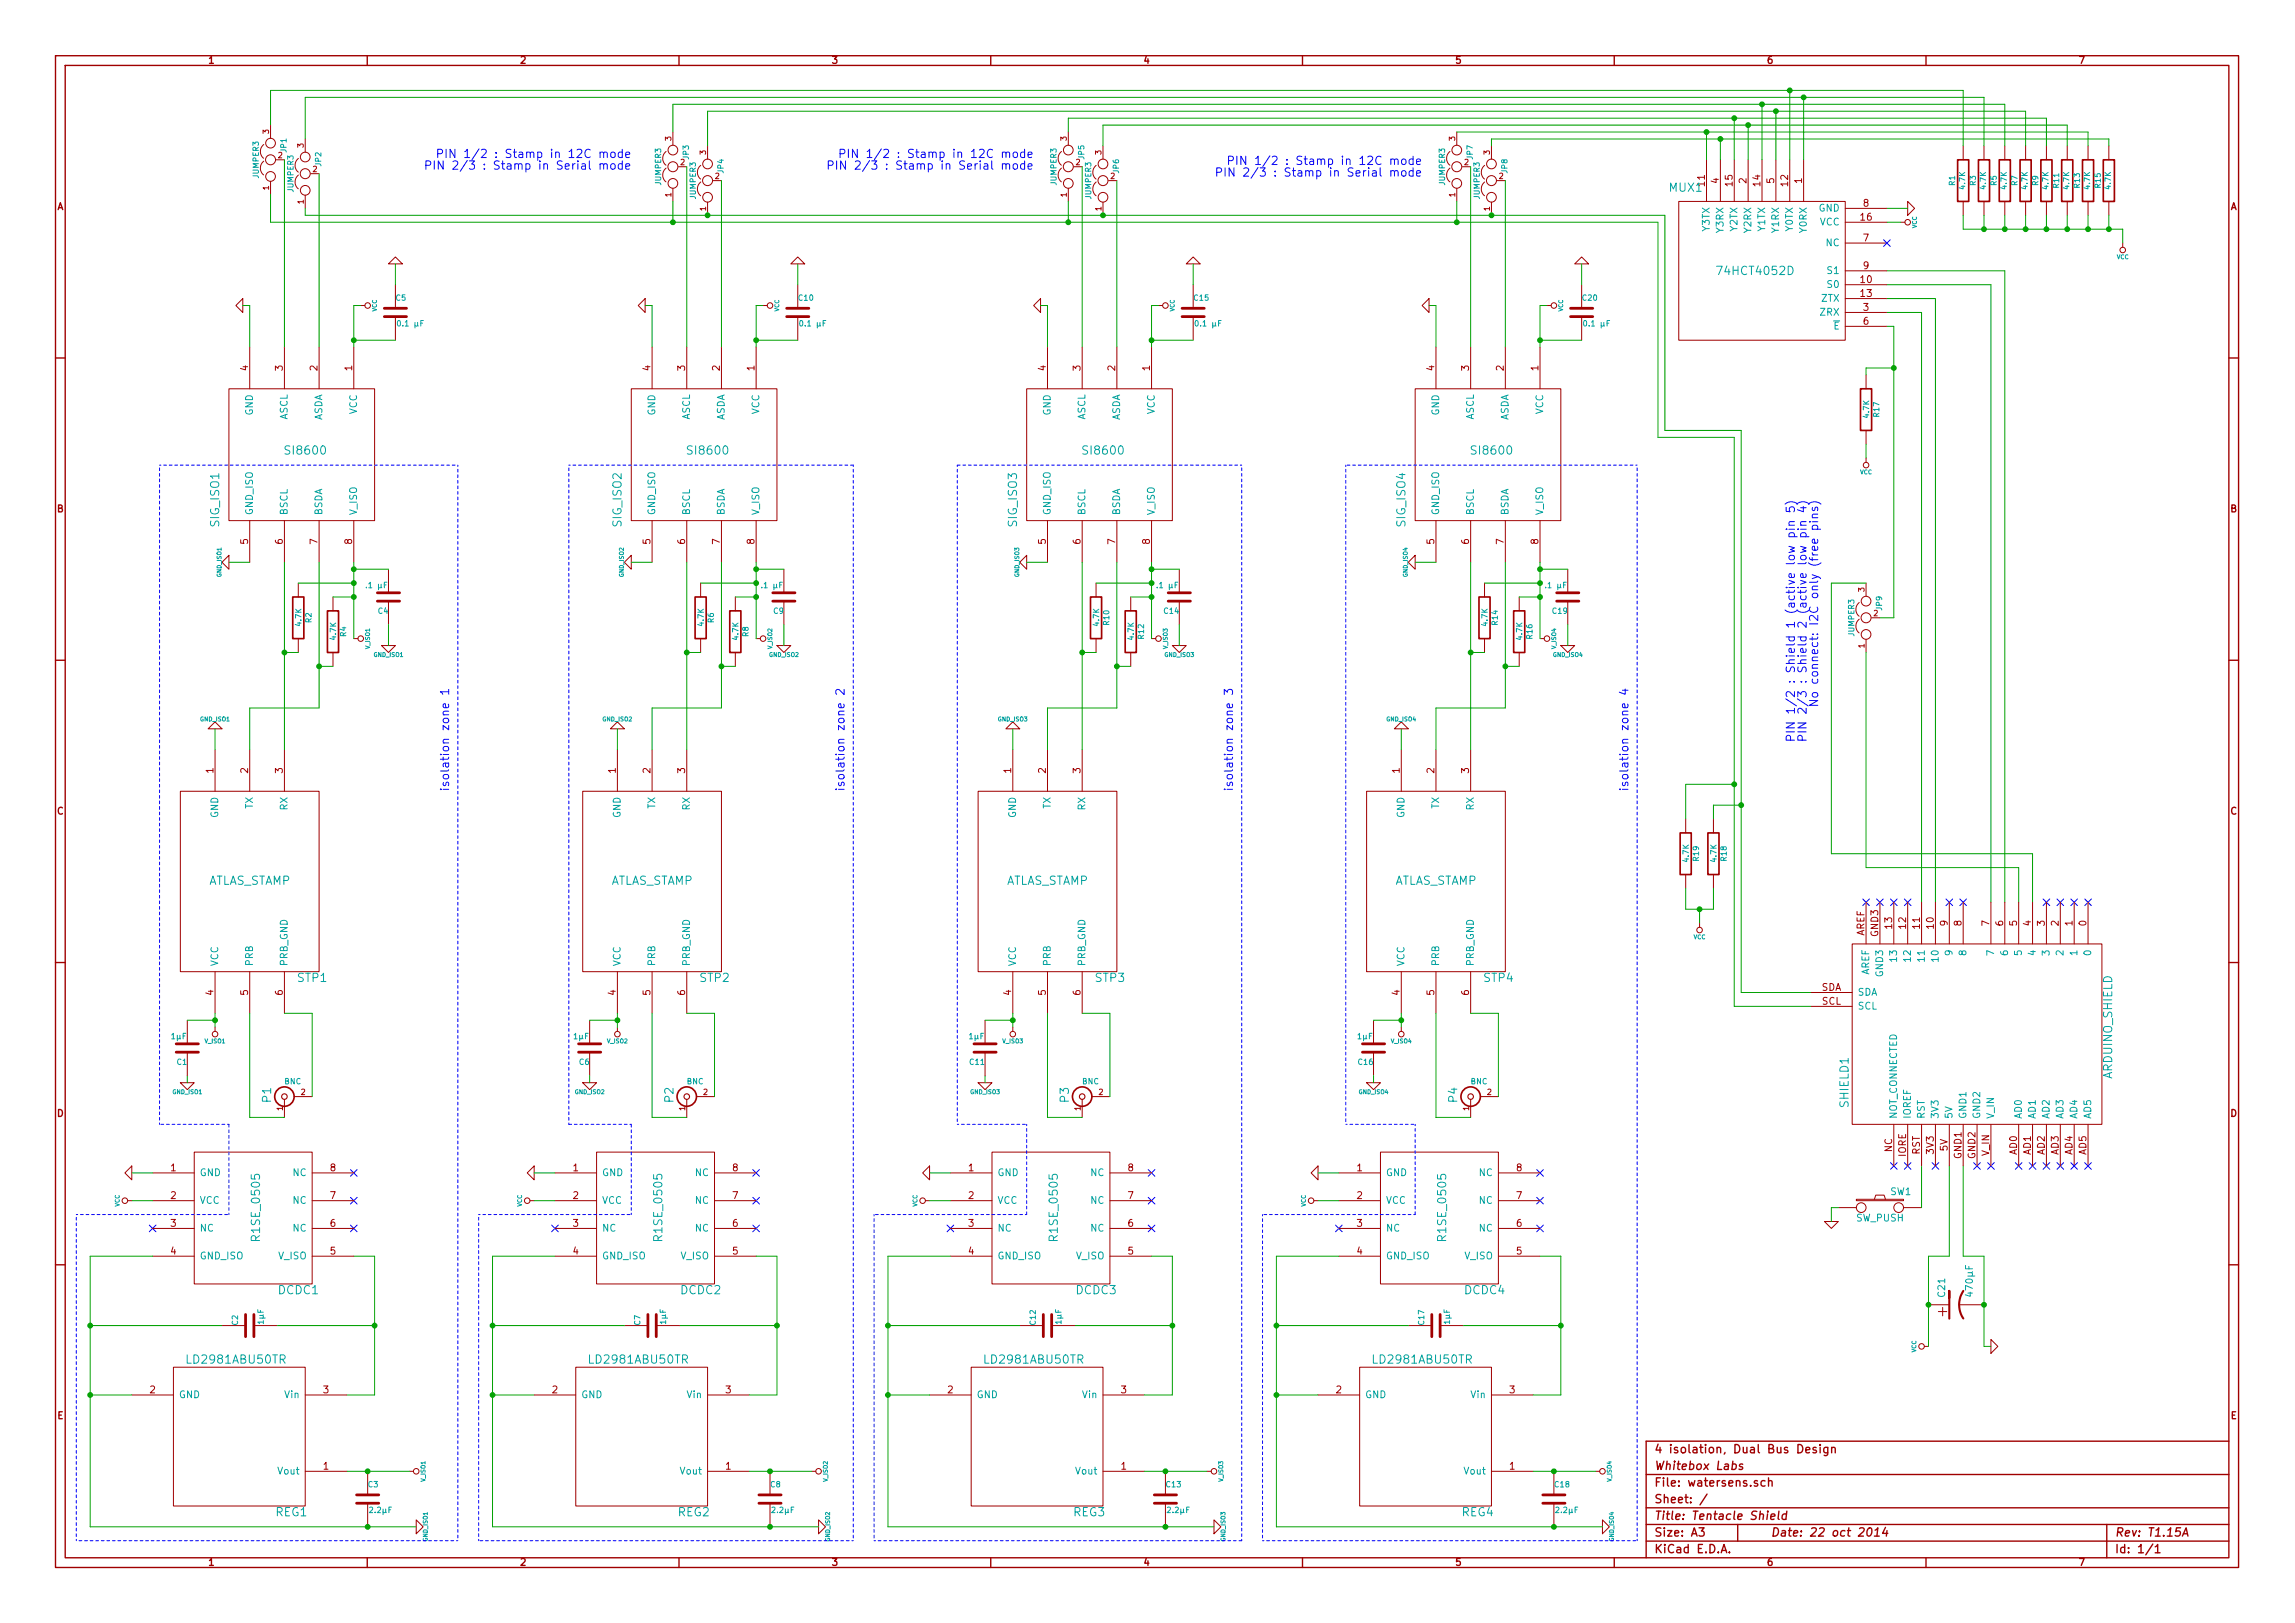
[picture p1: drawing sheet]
<svg xmlns="http://www.w3.org/2000/svg" width="420mm" height="297mm" viewBox="0 0 420 297" stroke-linecap="round" stroke-linejoin="round" font-family="sans-serif">
<defs><g id="words">
<text font-size="2.8" fill="#a00000" x="356.6" y="240.9" transform="rotate(-90 356.6 240.9)">+</text>
<g font-size="2.1" fill="#00f">
<text x="86.9" y="29">PIN 1/2 : Stamp in 12C mode</text>
<text x="160.6" y="29">PIN 1/2 : Stamp in 12C mode</text>
<text x="85" y="31.1">PIN 2/3 : Stamp in Serial mode</text>
<text x="158.7" y="31.1">PIN 2/3 : Stamp in Serial mode</text>
<text x="229.8" y="32.4">PIN 2/3 : Stamp in Serial mode</text>
<text x="231.7" y="30.3">PIN 1/2 : Stamp in 12C mode</text>
<text x="332.9" y="123.4" transform="rotate(-90 332.9 123.4)">No connect: I2C only (free pins)</text>
<text x="328.7" y="126.3" transform="rotate(-90 328.7 126.3)">PIN 1/2 : Shield 1 (active low pin 5)</text>
<text x="330.8" y="126.3" transform="rotate(-90 330.8 126.3)">PIN 2/3 : Shield 2 (active low pin 4)</text>
<text x="82.3" y="144.8" transform="rotate(-90 82.3 144.8)">isolation zone 1</text>
<text x="154.7" y="144.8" transform="rotate(-90 154.7 144.8)">isolation zone 2</text>
<text x="225.8" y="144.8" transform="rotate(-90 225.8 144.8)">isolation zone 3</text>
<text x="298.2" y="144.8" transform="rotate(-90 298.2 144.8)">isolation zone 4</text>
</g>
<g font-size="2.1" fill="#00a0a0">
<text x="305.7" y="35.2">MUX1</text>
<text x="314.8" y="50.4">74HCT4052D</text>
<text x="52.5" y="83.3">SI8600</text>
<text x="126.2" y="83.3">SI8600</text>
<text x="198.6" y="83.3">SI8600</text>
<text x="269.7" y="83.3">SI8600</text>
<text x="40.2" y="96.3" transform="rotate(-90 40.2 96.3)">SIG_ISO1</text>
<text x="113.9" y="96.3" transform="rotate(-90 113.9 96.3)">SIG_ISO2</text>
<text x="186.3" y="96.3" transform="rotate(-90 186.3 96.3)">SIG_ISO3</text>
<text x="257.4" y="96.3" transform="rotate(-90 257.4 96.3)">SIG_ISO4</text>
<text x="37.9" y="162">ATLAS_STAMP</text>
<text x="111.6" y="162">ATLAS_STAMP</text>
<text x="183.9" y="162">ATLAS_STAMP</text>
<text x="255.1" y="162">ATLAS_STAMP</text>
<text x="54.5" y="179.8">STP1</text>
<text x="128.2" y="179.8">STP2</text>
<text x="200.6" y="179.8">STP3</text>
<text x="271.7" y="179.8">STP4</text>
<text x="386.8" y="197.4" transform="rotate(-90 386.8 197.4)">ARDUINO_SHIELD</text>
<text x="49.7" y="201.7" transform="rotate(-90 49.7 201.7)">P1</text>
<text x="123.4" y="201.7" transform="rotate(-90 123.4 201.7)">P2</text>
<text x="195.8" y="201.7" transform="rotate(-90 195.8 201.7)">P3</text>
<text x="266.9" y="201.7" transform="rotate(-90 266.9 201.7)">P4</text>
<text x="338.5" y="202.6" transform="rotate(-90 338.5 202.6)">SHIELD1</text>
<text x="47.7" y="226.7" transform="rotate(-90 47.7 226.7)">R1SE_0505</text>
<text x="121.3" y="226.7" transform="rotate(-90 121.3 226.7)">R1SE_0505</text>
<text x="193.7" y="226.7" transform="rotate(-90 193.7 226.7)">R1SE_0505</text>
<text x="264.8" y="226.7" transform="rotate(-90 264.8 226.7)">R1SE_0505</text>
<text x="51" y="236.9">DCDC1</text>
<text x="124.6" y="236.9">DCDC2</text>
<text x="197" y="236.9">DCDC3</text>
<text x="268.1" y="236.9">DCDC4</text>
<text x="34.5" y="249.6">LD2981ABU50TR</text>
<text x="108.2" y="249.6">LD2981ABU50TR</text>
<text x="180.6" y="249.6">LD2981ABU50TR</text>
<text x="251.7" y="249.6">LD2981ABU50TR</text>
<text x="50.4" y="277.6">REG1</text>
<text x="124.1" y="277.6">REG2</text>
<text x="196.5" y="277.6">REG3</text>
<text x="267.6" y="277.6">REG4</text>
</g>
<g font-size="2.1" fill="#a00000">
<text x="302.9" y="269.1">Whitebox Labs</text>
<text x="302.9" y="266.1">4 isolation, Dual Bus Design</text>
<text x="302.9" y="272.1">File: watersens.sch</text>
<text x="302.9" y="275.2">Sheet: /</text>
<text x="302.9" y="281.3">Size: A3</text>
<text x="302.9" y="278.2">Title: Tentacle Shield</text>
<text x="324.2" y="281.3">Date: 22 oct 2014</text>
<text x="387.2" y="281.3">Rev: T1.15A</text>
<text x="302.9" y="284.3">KiCad E.D.A.</text>
<text x="387.2" y="284.3">Id: 1/1</text>
</g>
<g font-size="1.8" fill="#a00000">
<text x="38.2" y="11.7">1</text>
<text x="95.3" y="11.7">2</text>
<text x="152.4" y="11.7">3</text>
<text x="209.4" y="11.7">4</text>
<text x="266.5" y="11.7">5</text>
<text x="323.6" y="11.7">6</text>
<text x="380.7" y="11.7">7</text>
<text x="312.2" y="34" transform="rotate(-90 312.2 34)">11</text>
<text x="314.7" y="33.5" transform="rotate(-90 314.7 33.5)">4</text>
<text x="317.2" y="34" transform="rotate(-90 317.2 34)">15</text>
<text x="319.8" y="33.5" transform="rotate(-90 319.8 33.5)">2</text>
<text x="322.3" y="34" transform="rotate(-90 322.3 34)">14</text>
<text x="324.9" y="33.5" transform="rotate(-90 324.9 33.5)">5</text>
<text x="327.4" y="34" transform="rotate(-90 327.4 34)">12</text>
<text x="329.9" y="33.5" transform="rotate(-90 329.9 33.5)">1</text>
<text x="10.4" y="38.5">A</text>
<text x="340.7" y="40.4">16</text>
<text x="341.1" y="37.9">8</text>
<text x="408.3" y="38.5">A</text>
<text x="341.1" y="44.2">7</text>
<text x="340.7" y="51.9">10</text>
<text x="341.1" y="49.3">9</text>
<text x="340.7" y="54.4">13</text>
<text x="341.1" y="56.9">3</text>
<text x="341.1" y="59.5">6</text>
<text x="45.5" y="67.8" transform="rotate(-90 45.5 67.8)">4</text>
<text x="51.8" y="67.8" transform="rotate(-90 51.8 67.8)">3</text>
<text x="58.2" y="67.8" transform="rotate(-90 58.2 67.8)">2</text>
<text x="64.5" y="67.8" transform="rotate(-90 64.5 67.8)">1</text>
<text x="119.1" y="67.8" transform="rotate(-90 119.1 67.8)">4</text>
<text x="125.5" y="67.8" transform="rotate(-90 125.5 67.8)">3</text>
<text x="131.8" y="67.8" transform="rotate(-90 131.8 67.8)">2</text>
<text x="138.2" y="67.8" transform="rotate(-90 138.2 67.8)">1</text>
<text x="191.5" y="67.8" transform="rotate(-90 191.5 67.8)">4</text>
<text x="197.9" y="67.8" transform="rotate(-90 197.9 67.8)">3</text>
<text x="204.2" y="67.8" transform="rotate(-90 204.2 67.8)">2</text>
<text x="210.6" y="67.8" transform="rotate(-90 210.6 67.8)">1</text>
<text x="262.6" y="67.8" transform="rotate(-90 262.6 67.8)">4</text>
<text x="269" y="67.8" transform="rotate(-90 269 67.8)">3</text>
<text x="275.3" y="67.8" transform="rotate(-90 275.3 67.8)">2</text>
<text x="281.7" y="67.8" transform="rotate(-90 281.7 67.8)">1</text>
<text x="10.4" y="93.8">B</text>
<text x="408.3" y="93.8">B</text>
<text x="45.5" y="99.6" transform="rotate(-90 45.5 99.6)">5</text>
<text x="51.8" y="99.6" transform="rotate(-90 51.8 99.6)">6</text>
<text x="58.2" y="99.6" transform="rotate(-90 58.2 99.6)">7</text>
<text x="64.5" y="99.6" transform="rotate(-90 64.5 99.6)">8</text>
<text x="119.1" y="99.6" transform="rotate(-90 119.1 99.6)">5</text>
<text x="125.5" y="99.6" transform="rotate(-90 125.5 99.6)">6</text>
<text x="131.8" y="99.6" transform="rotate(-90 131.8 99.6)">7</text>
<text x="138.2" y="99.6" transform="rotate(-90 138.2 99.6)">8</text>
<text x="191.5" y="99.6" transform="rotate(-90 191.5 99.6)">5</text>
<text x="197.9" y="99.6" transform="rotate(-90 197.9 99.6)">6</text>
<text x="204.2" y="99.6" transform="rotate(-90 204.2 99.6)">7</text>
<text x="210.6" y="99.6" transform="rotate(-90 210.6 99.6)">8</text>
<text x="262.6" y="99.6" transform="rotate(-90 262.6 99.6)">5</text>
<text x="269" y="99.6" transform="rotate(-90 269 99.6)">6</text>
<text x="275.3" y="99.6" transform="rotate(-90 275.3 99.6)">7</text>
<text x="281.7" y="99.6" transform="rotate(-90 281.7 99.6)">8</text>
<text x="39.1" y="141.5" transform="rotate(-90 39.1 141.5)">1</text>
<text x="45.5" y="141.5" transform="rotate(-90 45.5 141.5)">2</text>
<text x="51.8" y="141.5" transform="rotate(-90 51.8 141.5)">3</text>
<text x="112.8" y="141.5" transform="rotate(-90 112.8 141.5)">1</text>
<text x="119.1" y="141.5" transform="rotate(-90 119.1 141.5)">2</text>
<text x="125.5" y="141.5" transform="rotate(-90 125.5 141.5)">3</text>
<text x="185.2" y="141.5" transform="rotate(-90 185.2 141.5)">1</text>
<text x="191.5" y="141.5" transform="rotate(-90 191.5 141.5)">2</text>
<text x="197.9" y="141.5" transform="rotate(-90 197.9 141.5)">3</text>
<text x="256.3" y="141.5" transform="rotate(-90 256.3 141.5)">1</text>
<text x="262.6" y="141.5" transform="rotate(-90 262.6 141.5)">2</text>
<text x="269" y="141.5" transform="rotate(-90 269 141.5)">3</text>
<text x="10.4" y="149.1">C</text>
<text x="408.3" y="149.1">C</text>
<text x="341.4" y="171.4" transform="rotate(-90 341.4 171.4)">AREF</text>
<text x="343.9" y="171.4" transform="rotate(-90 343.9 171.4)">GND3</text>
<text x="346.5" y="169.9" transform="rotate(-90 346.5 169.9)">13</text>
<text x="349" y="169.9" transform="rotate(-90 349 169.9)">12</text>
<text x="351.5" y="169.9" transform="rotate(-90 351.5 169.9)">11</text>
<text x="354.1" y="169.9" transform="rotate(-90 354.1 169.9)">10</text>
<text x="356.6" y="169.4" transform="rotate(-90 356.6 169.4)">9</text>
<text x="359.2" y="169.4" transform="rotate(-90 359.2 169.4)">8</text>
<text x="364.2" y="169.4" transform="rotate(-90 364.2 169.4)">7</text>
<text x="366.8" y="169.4" transform="rotate(-90 366.8 169.4)">6</text>
<text x="369.3" y="169.4" transform="rotate(-90 369.3 169.4)">5</text>
<text x="371.9" y="169.4" transform="rotate(-90 371.9 169.4)">4</text>
<text x="374.4" y="169.4" transform="rotate(-90 374.4 169.4)">3</text>
<text x="376.9" y="169.4" transform="rotate(-90 376.9 169.4)">2</text>
<text x="379.5" y="169.4" transform="rotate(-90 379.5 169.4)">1</text>
<text x="382" y="169.4" transform="rotate(-90 382 169.4)">0</text>
<text x="39.1" y="182.1" transform="rotate(-90 39.1 182.1)">4</text>
<text x="45.5" y="182.1" transform="rotate(-90 45.5 182.1)">5</text>
<text x="51.8" y="182.1" transform="rotate(-90 51.8 182.1)">6</text>
<text x="112.8" y="182.1" transform="rotate(-90 112.8 182.1)">4</text>
<text x="119.1" y="182.1" transform="rotate(-90 119.1 182.1)">5</text>
<text x="125.5" y="182.1" transform="rotate(-90 125.5 182.1)">6</text>
<text x="185.2" y="182.1" transform="rotate(-90 185.2 182.1)">4</text>
<text x="191.5" y="182.1" transform="rotate(-90 191.5 182.1)">5</text>
<text x="197.9" y="182.1" transform="rotate(-90 197.9 182.1)">6</text>
<text x="256.3" y="182.1" transform="rotate(-90 256.3 182.1)">4</text>
<text x="262.6" y="182.1" transform="rotate(-90 262.6 182.1)">5</text>
<text x="269" y="182.1" transform="rotate(-90 269 182.1)">6</text>
<text x="333.4" y="181.4">SDA</text>
<text x="333.5" y="183.9">SCL</text>
<text x="10.4" y="204.5">D</text>
<text x="408.3" y="204.5">D</text>
<text x="31.3" y="214.4">1</text>
<text x="60.5" y="214.4">8</text>
<text x="104.9" y="214.4">1</text>
<text x="134.1" y="214.4">8</text>
<text x="177.3" y="214.4">1</text>
<text x="206.5" y="214.4">8</text>
<text x="248.4" y="214.4">1</text>
<text x="277.6" y="214.4">8</text>
<text x="346.5" y="210.9" transform="rotate(-90 346.5 210.9)">NC</text>
<text x="349" y="211.7" transform="rotate(-90 349 211.7)">IORE</text>
<text x="351.5" y="211.3" transform="rotate(-90 351.5 211.3)">RST</text>
<text x="354.1" y="211.2" transform="rotate(-90 354.1 211.2)">3V3</text>
<text x="356.6" y="210.7" transform="rotate(-90 356.6 210.7)">5V</text>
<text x="359.2" y="212" transform="rotate(-90 359.2 212)">GND1</text>
<text x="361.7" y="212" transform="rotate(-90 361.7 212)">GND2</text>
<text x="364.2" y="211.5" transform="rotate(-90 364.2 211.5)">V_IN</text>
<text x="369.3" y="211.3" transform="rotate(-90 369.3 211.3)">AD0</text>
<text x="371.9" y="211.3" transform="rotate(-90 371.9 211.3)">AD1</text>
<text x="374.4" y="211.3" transform="rotate(-90 374.4 211.3)">AD2</text>
<text x="376.9" y="211.3" transform="rotate(-90 376.9 211.3)">AD3</text>
<text x="379.5" y="211.3" transform="rotate(-90 379.5 211.3)">AD4</text>
<text x="382" y="211.3" transform="rotate(-90 382 211.3)">AD5</text>
<text x="31.3" y="219.5">2</text>
<text x="60.5" y="219.5">7</text>
<text x="104.9" y="219.5">2</text>
<text x="134.1" y="219.5">7</text>
<text x="177.3" y="219.5">2</text>
<text x="206.5" y="219.5">7</text>
<text x="248.4" y="219.5">2</text>
<text x="277.6" y="219.5">7</text>
<text x="31.3" y="224.6">3</text>
<text x="60.5" y="224.6">6</text>
<text x="104.9" y="224.6">3</text>
<text x="134.1" y="224.6">6</text>
<text x="177.3" y="224.6">3</text>
<text x="206.5" y="224.6">6</text>
<text x="248.4" y="224.6">3</text>
<text x="277.6" y="224.6">6</text>
<text x="31.3" y="229.7">4</text>
<text x="60.5" y="229.7">5</text>
<text x="104.9" y="229.7">4</text>
<text x="134.1" y="229.7">5</text>
<text x="177.3" y="229.7">4</text>
<text x="206.5" y="229.7">5</text>
<text x="248.4" y="229.7">4</text>
<text x="277.6" y="229.7">5</text>
<text x="27.5" y="255.1">2</text>
<text x="59.2" y="255.1">3</text>
<text x="101.1" y="255.1">2</text>
<text x="132.9" y="255.1">3</text>
<text x="173.5" y="255.1">2</text>
<text x="205.3" y="255.1">3</text>
<text x="244.6" y="255.1">2</text>
<text x="276.4" y="255.1">3</text>
<text x="10.5" y="259.8">E</text>
<text x="408.4" y="259.8">E</text>
<text x="59.2" y="269">1</text>
<text x="132.9" y="269">1</text>
<text x="205.3" y="269">1</text>
<text x="276.4" y="269">1</text>
<text x="38.2" y="286.6">1</text>
<text x="95.3" y="286.6">2</text>
<text x="152.4" y="286.6">3</text>
<text x="209.4" y="286.6">4</text>
<text x="266.5" y="286.6">5</text>
<text x="323.6" y="286.6">6</text>
<text x="380.7" y="286.6">7</text>
</g>
<g font-size="1.8" fill="#00a0a0">
<text x="332.9" y="38.8">GND</text>
<text x="333.1" y="41.3">VCC</text>
<text x="313.1" y="42.3" transform="rotate(-90 313.1 42.3)">Y3TX</text>
<text x="315.6" y="42.5" transform="rotate(-90 315.6 42.5)">Y3RX</text>
<text x="318.1" y="42.3" transform="rotate(-90 318.1 42.3)">Y2TX</text>
<text x="320.7" y="42.5" transform="rotate(-90 320.7 42.5)">Y2RX</text>
<text x="323.2" y="42.3" transform="rotate(-90 323.2 42.3)">Y1TX</text>
<text x="325.8" y="42.5" transform="rotate(-90 325.8 42.5)">Y1RX</text>
<text x="328.3" y="42.3" transform="rotate(-90 328.3 42.3)">Y0TX</text>
<text x="330.8" y="42.5" transform="rotate(-90 330.8 42.5)">Y0RX</text>
<text x="334.2" y="45.1">NC</text>
<text x="334.6" y="50.2">S1</text>
<text x="334.6" y="52.7">S0</text>
<text x="333.3" y="57.8">ZRX</text>
<text x="333.5" y="55.3">ZTX</text>
<text x="335.6" y="60.4">E</text>
<text x="46.4" y="76.1" transform="rotate(-90 46.4 76.1)">GND</text>
<text x="52.7" y="77" transform="rotate(-90 52.7 77)">ASCL</text>
<text x="59.1" y="77.2" transform="rotate(-90 59.1 77.2)">ASDA</text>
<text x="65.4" y="75.9" transform="rotate(-90 65.4 75.9)">VCC</text>
<text x="120" y="76.1" transform="rotate(-90 120 76.1)">GND</text>
<text x="126.4" y="77" transform="rotate(-90 126.4 77)">ASCL</text>
<text x="132.7" y="77.2" transform="rotate(-90 132.7 77.2)">ASDA</text>
<text x="139.1" y="75.9" transform="rotate(-90 139.1 75.9)">VCC</text>
<text x="192.4" y="76.1" transform="rotate(-90 192.4 76.1)">GND</text>
<text x="198.8" y="77" transform="rotate(-90 198.8 77)">ASCL</text>
<text x="205.1" y="77.2" transform="rotate(-90 205.1 77.2)">ASDA</text>
<text x="211.5" y="75.9" transform="rotate(-90 211.5 75.9)">VCC</text>
<text x="263.5" y="76.1" transform="rotate(-90 263.5 76.1)">GND</text>
<text x="269.9" y="77" transform="rotate(-90 269.9 77)">ASCL</text>
<text x="276.2" y="77.2" transform="rotate(-90 276.2 77.2)">ASDA</text>
<text x="282.6" y="75.9" transform="rotate(-90 282.6 75.9)">VCC</text>
<text x="46.4" y="94.3" transform="rotate(-90 46.4 94.3)">GND_ISO</text>
<text x="52.7" y="94.3" transform="rotate(-90 52.7 94.3)">BSCL</text>
<text x="59.1" y="94.3" transform="rotate(-90 59.1 94.3)">BSDA</text>
<text x="65.4" y="94.3" transform="rotate(-90 65.4 94.3)">V_ISO</text>
<text x="120" y="94.3" transform="rotate(-90 120 94.3)">GND_ISO</text>
<text x="126.4" y="94.3" transform="rotate(-90 126.4 94.3)">BSCL</text>
<text x="132.7" y="94.3" transform="rotate(-90 132.7 94.3)">BSDA</text>
<text x="139.1" y="94.3" transform="rotate(-90 139.1 94.3)">V_ISO</text>
<text x="192.4" y="94.3" transform="rotate(-90 192.4 94.3)">GND_ISO</text>
<text x="198.8" y="94.3" transform="rotate(-90 198.8 94.3)">BSCL</text>
<text x="205.1" y="94.3" transform="rotate(-90 205.1 94.3)">BSDA</text>
<text x="211.5" y="94.3" transform="rotate(-90 211.5 94.3)">V_ISO</text>
<text x="263.5" y="94.3" transform="rotate(-90 263.5 94.3)">GND_ISO</text>
<text x="269.9" y="94.3" transform="rotate(-90 269.9 94.3)">BSCL</text>
<text x="276.2" y="94.3" transform="rotate(-90 276.2 94.3)">BSDA</text>
<text x="282.6" y="94.3" transform="rotate(-90 282.6 94.3)">V_ISO</text>
<text x="40" y="149.8" transform="rotate(-90 40 149.8)">GND</text>
<text x="46.4" y="148.1" transform="rotate(-90 46.4 148.1)">TX</text>
<text x="52.7" y="148.3" transform="rotate(-90 52.7 148.3)">RX</text>
<text x="113.7" y="149.8" transform="rotate(-90 113.7 149.8)">GND</text>
<text x="120" y="148.1" transform="rotate(-90 120 148.1)">TX</text>
<text x="126.4" y="148.3" transform="rotate(-90 126.4 148.3)">RX</text>
<text x="186.1" y="149.8" transform="rotate(-90 186.1 149.8)">GND</text>
<text x="192.4" y="148.1" transform="rotate(-90 192.4 148.1)">TX</text>
<text x="198.8" y="148.3" transform="rotate(-90 198.8 148.3)">RX</text>
<text x="257.2" y="149.8" transform="rotate(-90 257.2 149.8)">GND</text>
<text x="263.5" y="148.1" transform="rotate(-90 263.5 148.1)">TX</text>
<text x="269.9" y="148.3" transform="rotate(-90 269.9 148.3)">RX</text>
<text x="40" y="176.8" transform="rotate(-90 40 176.8)">VCC</text>
<text x="46.4" y="176.8" transform="rotate(-90 46.4 176.8)">PRB</text>
<text x="52.7" y="176.8" transform="rotate(-90 52.7 176.8)">PRB_GND</text>
<text x="113.7" y="176.8" transform="rotate(-90 113.7 176.8)">VCC</text>
<text x="120" y="176.8" transform="rotate(-90 120 176.8)">PRB</text>
<text x="126.4" y="176.8" transform="rotate(-90 126.4 176.8)">PRB_GND</text>
<text x="186.1" y="176.8" transform="rotate(-90 186.1 176.8)">VCC</text>
<text x="192.4" y="176.8" transform="rotate(-90 192.4 176.8)">PRB</text>
<text x="198.8" y="176.8" transform="rotate(-90 198.8 176.8)">PRB_GND</text>
<text x="257.2" y="176.8" transform="rotate(-90 257.2 176.8)">VCC</text>
<text x="263.5" y="176.8" transform="rotate(-90 263.5 176.8)">PRB</text>
<text x="269.9" y="176.8" transform="rotate(-90 269.9 176.8)">PRB_GND</text>
<text x="342.3" y="178.6" transform="rotate(-90 342.3 178.6)">AREF</text>
<text x="344.8" y="178.7" transform="rotate(-90 344.8 178.7)">GND3</text>
<text x="347.3" y="175.7" transform="rotate(-90 347.3 175.7)">13</text>
<text x="349.9" y="175.7" transform="rotate(-90 349.9 175.7)">12</text>
<text x="352.4" y="175.7" transform="rotate(-90 352.4 175.7)">11</text>
<text x="355" y="175.7" transform="rotate(-90 355 175.7)">10</text>
<text x="357.5" y="174.8" transform="rotate(-90 357.5 174.8)">9</text>
<text x="360" y="174.8" transform="rotate(-90 360 174.8)">8</text>
<text x="365.1" y="174.8" transform="rotate(-90 365.1 174.8)">7</text>
<text x="367.7" y="174.8" transform="rotate(-90 367.7 174.8)">6</text>
<text x="370.2" y="174.8" transform="rotate(-90 370.2 174.8)">5</text>
<text x="372.7" y="174.8" transform="rotate(-90 372.7 174.8)">4</text>
<text x="375.3" y="174.8" transform="rotate(-90 375.3 174.8)">3</text>
<text x="377.8" y="174.8" transform="rotate(-90 377.8 174.8)">2</text>
<text x="380.4" y="174.8" transform="rotate(-90 380.4 174.8)">1</text>
<text x="382.9" y="174.8" transform="rotate(-90 382.9 174.8)">0</text>
<text x="340.1" y="182.3">SDA</text>
<text x="340.1" y="184.8">SCL</text>
<text x="347.3" y="204.8" transform="rotate(-90 347.3 204.8)">NOT_CONNECTED</text>
<text x="349.9" y="204.8" transform="rotate(-90 349.9 204.8)">IOREF</text>
<text x="352.4" y="204.8" transform="rotate(-90 352.4 204.8)">RST</text>
<text x="355" y="204.8" transform="rotate(-90 355 204.8)">3V3</text>
<text x="357.5" y="204.8" transform="rotate(-90 357.5 204.8)">5V</text>
<text x="360" y="204.8" transform="rotate(-90 360 204.8)">GND1</text>
<text x="362.6" y="204.8" transform="rotate(-90 362.6 204.8)">GND2</text>
<text x="365.1" y="204.8" transform="rotate(-90 365.1 204.8)">V_IN</text>
<text x="370.2" y="204.8" transform="rotate(-90 370.2 204.8)">AD0</text>
<text x="372.7" y="204.8" transform="rotate(-90 372.7 204.8)">AD1</text>
<text x="375.3" y="204.8" transform="rotate(-90 375.3 204.8)">AD2</text>
<text x="377.8" y="204.8" transform="rotate(-90 377.8 204.8)">AD3</text>
<text x="380.4" y="204.8" transform="rotate(-90 380.4 204.8)">AD4</text>
<text x="382.9" y="204.8" transform="rotate(-90 382.9 204.8)">AD5</text>
<text x="36.6" y="215.3">GND</text>
<text x="53.6" y="215.3">NC</text>
<text x="110.2" y="215.3">GND</text>
<text x="127.2" y="215.3">NC</text>
<text x="182.6" y="215.3">GND</text>
<text x="199.6" y="215.3">NC</text>
<text x="253.7" y="215.3">GND</text>
<text x="270.7" y="215.3">NC</text>
<text x="36.6" y="220.4">VCC</text>
<text x="53.6" y="220.4">NC</text>
<text x="110.2" y="220.4">VCC</text>
<text x="127.2" y="220.4">NC</text>
<text x="182.6" y="220.4">VCC</text>
<text x="199.6" y="220.4">NC</text>
<text x="253.7" y="220.4">VCC</text>
<text x="270.7" y="220.4">NC</text>
<text x="346.1" y="218.8">SW1</text>
<text x="36.6" y="225.5">NC</text>
<text x="53.6" y="225.5">NC</text>
<text x="110.2" y="225.5">NC</text>
<text x="127.2" y="225.5">NC</text>
<text x="182.6" y="225.5">NC</text>
<text x="199.6" y="225.5">NC</text>
<text x="253.7" y="225.5">NC</text>
<text x="270.7" y="225.5">NC</text>
<text x="339.8" y="223.6">SW_PUSH</text>
<text x="36.6" y="230.5">GND_ISO</text>
<text x="50.9" y="230.5">V_ISO</text>
<text x="110.2" y="230.5">GND_ISO</text>
<text x="124.6" y="230.5">V_ISO</text>
<text x="182.6" y="230.5">GND_ISO</text>
<text x="197" y="230.5">V_ISO</text>
<text x="253.7" y="230.5">GND_ISO</text>
<text x="268.1" y="230.5">V_ISO</text>
<text x="356.2" y="237.3" transform="rotate(-90 356.2 237.3)">C21</text>
<text x="361.2" y="237" transform="rotate(-90 361.2 237)">470µF</text>
<text x="32.8" y="255.9">GND</text>
<text x="52.1" y="255.9">Vin</text>
<text x="106.4" y="255.9">GND</text>
<text x="125.8" y="255.9">Vin</text>
<text x="178.8" y="255.9">GND</text>
<text x="198.2" y="255.9">Vin</text>
<text x="249.9" y="255.9">GND</text>
<text x="269.3" y="255.9">Vin</text>
<text x="50.9" y="269.9">Vout</text>
<text x="124.6" y="269.9">Vout</text>
<text x="197" y="269.9">Vout</text>
<text x="268.1" y="269.9">Vout</text>
</g>
<g font-size="1.4" fill="#a00000">
<text x="49.3" y="24.5" transform="rotate(-90 49.3 24.5)">3</text>
<text x="50.9" y="29">2</text>
<text x="55.6" y="27" transform="rotate(-90 55.6 27)">3</text>
<text x="122.9" y="25.7" transform="rotate(-90 122.9 25.7)">3</text>
<text x="129.3" y="28.3" transform="rotate(-90 129.3 28.3)">3</text>
<text x="195.3" y="25.7" transform="rotate(-90 195.3 25.7)">3</text>
<text x="201.7" y="28.3" transform="rotate(-90 201.7 28.3)">3</text>
<text x="266.4" y="25.7" transform="rotate(-90 266.4 25.7)">3</text>
<text x="272.8" y="28.3" transform="rotate(-90 272.8 28.3)">3</text>
<text x="49.3" y="34.8" transform="rotate(-90 49.3 34.8)">1</text>
<text x="57.3" y="31.5">2</text>
<text x="124.6" y="30.3">2</text>
<text x="130.9" y="32.8">2</text>
<text x="197" y="30.3">2</text>
<text x="203.3" y="32.8">2</text>
<text x="268.1" y="30.3">2</text>
<text x="274.4" y="32.8">2</text>
<text x="55.6" y="37.3" transform="rotate(-90 55.6 37.3)">1</text>
<text x="122.9" y="36" transform="rotate(-90 122.9 36)">1</text>
<text x="129.3" y="38.6" transform="rotate(-90 129.3 38.6)">1</text>
<text x="195.3" y="36" transform="rotate(-90 195.3 36)">1</text>
<text x="201.7" y="38.6" transform="rotate(-90 201.7 38.6)">1</text>
<text x="266.4" y="36" transform="rotate(-90 266.4 36)">1</text>
<text x="272.8" y="38.6" transform="rotate(-90 272.8 38.6)">1</text>
<text x="341.4" y="108.3" transform="rotate(-90 341.4 108.3)">3</text>
<text x="343" y="112.8">2</text>
<text x="341.4" y="118.6" transform="rotate(-90 341.4 118.6)">1</text>
<text x="51.8" y="203.2" transform="rotate(-90 51.8 203.2)">1</text>
<text x="55.1" y="200.4">2</text>
<text x="125.5" y="203.2" transform="rotate(-90 125.5 203.2)">1</text>
<text x="128.8" y="200.4">2</text>
<text x="197.9" y="203.2" transform="rotate(-90 197.9 203.2)">1</text>
<text x="201.2" y="200.4">2</text>
<text x="269" y="203.2" transform="rotate(-90 269 203.2)">1</text>
<text x="272.3" y="200.4">2</text>
</g>
<g font-size="1.4" fill="#00a0a0">
<text x="52.5" y="27.8" transform="rotate(-90 52.5 27.8)">JP1</text>
<text x="126.2" y="29.1" transform="rotate(-90 126.2 29.1)">JP3</text>
<text x="198.6" y="29.1" transform="rotate(-90 198.6 29.1)">JP5</text>
<text x="269.7" y="29.1" transform="rotate(-90 269.7 29.1)">JP7</text>
<text x="47.4" y="32.6" transform="rotate(-90 47.4 32.6)">JUMPER3</text>
<text x="53.8" y="35.1" transform="rotate(-90 53.8 35.1)">JUMPER3</text>
<text x="58.9" y="30.4" transform="rotate(-90 58.9 30.4)">JP2</text>
<text x="121.1" y="33.8" transform="rotate(-90 121.1 33.8)">JUMPER3</text>
<text x="132.5" y="31.7" transform="rotate(-90 132.5 31.7)">JP4</text>
<text x="193.5" y="33.8" transform="rotate(-90 193.5 33.8)">JUMPER3</text>
<text x="204.9" y="31.7" transform="rotate(-90 204.9 31.7)">JP6</text>
<text x="264.6" y="33.8" transform="rotate(-90 264.6 33.8)">JUMPER3</text>
<text x="276" y="31.7" transform="rotate(-90 276 31.7)">JP8</text>
<text x="358" y="33.9" transform="rotate(-90 358 33.9)">R1</text>
<text x="359.8" y="34.6" transform="rotate(-90 359.8 34.6)">4.7K</text>
<text x="361.8" y="33.9" transform="rotate(-90 361.8 33.9)">R3</text>
<text x="363.6" y="34.6" transform="rotate(-90 363.6 34.6)">4.7K</text>
<text x="365.6" y="33.9" transform="rotate(-90 365.6 33.9)">R5</text>
<text x="367.4" y="34.6" transform="rotate(-90 367.4 34.6)">4.7K</text>
<text x="369.4" y="33.9" transform="rotate(-90 369.4 33.9)">R7</text>
<text x="371.2" y="34.6" transform="rotate(-90 371.2 34.6)">4.7K</text>
<text x="373.2" y="33.9" transform="rotate(-90 373.2 33.9)">R9</text>
<text x="375.1" y="34.6" transform="rotate(-90 375.1 34.6)">4.7K</text>
<text x="377" y="34.4" transform="rotate(-90 377 34.4)">R11</text>
<text x="378.9" y="34.6" transform="rotate(-90 378.9 34.6)">4.7K</text>
<text x="380.8" y="34.4" transform="rotate(-90 380.8 34.4)">R13</text>
<text x="382.7" y="34.6" transform="rotate(-90 382.7 34.6)">4.7K</text>
<text x="384.6" y="34.4" transform="rotate(-90 384.6 34.4)">R15</text>
<text x="386.5" y="34.6" transform="rotate(-90 386.5 34.6)">4.7K</text>
<text x="127.4" y="36.4" transform="rotate(-90 127.4 36.4)">JUMPER3</text>
<text x="199.8" y="36.4" transform="rotate(-90 199.8 36.4)">JUMPER3</text>
<text x="270.9" y="36.4" transform="rotate(-90 270.9 36.4)">JUMPER3</text>
<text x="72.5" y="55.1">C5</text>
<text x="73.1" y="59.8">0.1 µF</text>
<text x="146.2" y="55.1">C10</text>
<text x="146.7" y="59.8">0.1 µF</text>
<text x="218.6" y="55.1">C15</text>
<text x="219.1" y="59.8">0.1 µF</text>
<text x="289.7" y="55.1">C20</text>
<text x="290.2" y="59.8">0.1 µF</text>
<text x="342.2" y="76.4" transform="rotate(-90 342.2 76.4)">4.7K</text>
<text x="344.1" y="76.3" transform="rotate(-90 344.1 76.3)">R17</text>
<text x="67.2" y="107.7">.1 µF</text>
<text x="139.6" y="107.7">.1 µF</text>
<text x="212" y="107.7">.1 µF</text>
<text x="283.1" y="107.7">.1 µF</text>
<text x="57.1" y="114" transform="rotate(-90 57.1 114)">R2</text>
<text x="69.2" y="112.4">C4</text>
<text x="130.7" y="114" transform="rotate(-90 130.7 114)">R6</text>
<text x="141.6" y="112.4">C9</text>
<text x="213.1" y="112.4">C14</text>
<text x="284.3" y="112.4">C19</text>
<text x="344.6" y="111.7" transform="rotate(-90 344.6 111.7)">JP9</text>
<text x="55.2" y="114.5" transform="rotate(-90 55.2 114.5)">4.7K</text>
<text x="61.6" y="117.1" transform="rotate(-90 61.6 117.1)">4.7K</text>
<text x="63.4" y="116.5" transform="rotate(-90 63.4 116.5)">R4</text>
<text x="128.9" y="114.5" transform="rotate(-90 128.9 114.5)">4.7K</text>
<text x="135.2" y="117.1" transform="rotate(-90 135.2 117.1)">4.7K</text>
<text x="137.1" y="116.5" transform="rotate(-90 137.1 116.5)">R8</text>
<text x="201.3" y="114.5" transform="rotate(-90 201.3 114.5)">4.7K</text>
<text x="203.1" y="114.4" transform="rotate(-90 203.1 114.4)">R10</text>
<text x="207.6" y="117.1" transform="rotate(-90 207.6 117.1)">4.7K</text>
<text x="209.5" y="116.9" transform="rotate(-90 209.5 116.9)">R12</text>
<text x="272.4" y="114.5" transform="rotate(-90 272.4 114.5)">4.7K</text>
<text x="274.2" y="114.4" transform="rotate(-90 274.2 114.4)">R14</text>
<text x="278.7" y="117.1" transform="rotate(-90 278.7 117.1)">4.7K</text>
<text x="280.6" y="116.9" transform="rotate(-90 280.6 116.9)">R16</text>
<text x="339.5" y="116.4" transform="rotate(-90 339.5 116.4)">JUMPER3</text>
<text x="309.2" y="157.7" transform="rotate(-90 309.2 157.7)">4.7K</text>
<text x="311.1" y="157.5" transform="rotate(-90 311.1 157.5)">R19</text>
<text x="314.3" y="157.7" transform="rotate(-90 314.3 157.7)">4.7K</text>
<text x="316.2" y="157.5" transform="rotate(-90 316.2 157.5)">R18</text>
<text x="31.4" y="190.2">1µF</text>
<text x="105.1" y="190.2">1µF</text>
<text x="177.5" y="190.2">1µF</text>
<text x="248.6" y="190.2">1µF</text>
<text x="32.4" y="194.9">C1</text>
<text x="106.1" y="194.9">C6</text>
<text x="177.6" y="194.9">C11</text>
<text x="248.7" y="194.9">C16</text>
<text x="52.1" y="198.5">BNC</text>
<text x="125.7" y="198.5">BNC</text>
<text x="198.1" y="198.5">BNC</text>
<text x="269.2" y="198.5">BNC</text>
<text x="43.6" y="242.5" transform="rotate(-90 43.6 242.5)">C2</text>
<text x="48.3" y="242.3" transform="rotate(-90 48.3 242.3)">1µF</text>
<text x="117.3" y="242.5" transform="rotate(-90 117.3 242.5)">C7</text>
<text x="122" y="242.3" transform="rotate(-90 122 242.3)">1µF</text>
<text x="189.7" y="242.4" transform="rotate(-90 189.7 242.4)">C12</text>
<text x="194.4" y="242.3" transform="rotate(-90 194.4 242.3)">1µF</text>
<text x="260.8" y="242.4" transform="rotate(-90 260.8 242.4)">C17</text>
<text x="265.5" y="242.3" transform="rotate(-90 265.5 242.3)">1µF</text>
<text x="67.4" y="272.2">C3</text>
<text x="141.1" y="272.2">C8</text>
<text x="213.5" y="272.2">C13</text>
<text x="284.7" y="272.2">C18</text>
<text x="67.8" y="276.9">2.2µF</text>
<text x="141.4" y="276.9">2.2µF</text>
<text x="213.8" y="276.9">2.2µF</text>
<text x="284.9" y="276.9">2.2µF</text>
</g>
<g font-size="1.1" fill="#00a0a0">
<text x="351" y="41.8" transform="rotate(-90 351 41.8)">VCC</text>
<text x="387.5" y="47.5">VCC</text>
<text x="69" y="57" transform="rotate(-90 69 57)">VCC</text>
<text x="142.7" y="57" transform="rotate(-90 142.7 57)">VCC</text>
<text x="215.1" y="57" transform="rotate(-90 215.1 57)">VCC</text>
<text x="286.2" y="57" transform="rotate(-90 286.2 57)">VCC</text>
<text x="340.5" y="86.8">VCC</text>
<text x="40.6" y="105.6" transform="rotate(-90 40.6 105.6)">GND_ISO1</text>
<text x="114.2" y="105.6" transform="rotate(-90 114.2 105.6)">GND_ISO2</text>
<text x="186.6" y="105.6" transform="rotate(-90 186.6 105.6)">GND_ISO3</text>
<text x="257.7" y="105.6" transform="rotate(-90 257.7 105.6)">GND_ISO4</text>
<text x="67.7" y="118.7" transform="rotate(-90 67.7 118.7)">V_ISO1</text>
<text x="141.4" y="118.7" transform="rotate(-90 141.4 118.7)">V_ISO2</text>
<text x="213.8" y="118.7" transform="rotate(-90 213.8 118.7)">V_ISO3</text>
<text x="284.9" y="118.7" transform="rotate(-90 284.9 118.7)">V_ISO4</text>
<text x="68.5" y="120.3">GND_ISO1</text>
<text x="140.8" y="120.3">GND_ISO2</text>
<text x="213.2" y="120.3">GND_ISO3</text>
<text x="284.4" y="120.3">GND_ISO4</text>
<text x="36.7" y="132">GND_ISO1</text>
<text x="110.3" y="132">GND_ISO2</text>
<text x="182.7" y="132">GND_ISO3</text>
<text x="253.8" y="132">GND_ISO4</text>
<text x="310" y="171.9">VCC</text>
<text x="37.5" y="191">V_ISO1</text>
<text x="111.2" y="191">V_ISO2</text>
<text x="183.6" y="191">V_ISO3</text>
<text x="254.7" y="191">V_ISO4</text>
<text x="31.6" y="200.3">GND_ISO1</text>
<text x="105.3" y="200.3">GND_ISO2</text>
<text x="177.7" y="200.3">GND_ISO3</text>
<text x="248.8" y="200.3">GND_ISO4</text>
<text x="21.9" y="220.9" transform="rotate(-90 21.9 220.9)">VCC</text>
<text x="95.6" y="220.9" transform="rotate(-90 95.6 220.9)">VCC</text>
<text x="168" y="220.9" transform="rotate(-90 168 220.9)">VCC</text>
<text x="239.1" y="220.9" transform="rotate(-90 239.1 220.9)">VCC</text>
<text x="350.9" y="247.5" transform="rotate(-90 350.9 247.5)">VCC</text>
<text x="77.9" y="271.1" transform="rotate(-90 77.9 271.1)">V_ISO1</text>
<text x="151.6" y="271.1" transform="rotate(-90 151.6 271.1)">V_ISO2</text>
<text x="224" y="271.1" transform="rotate(-90 224 271.1)">V_ISO3</text>
<text x="295.1" y="271.1" transform="rotate(-90 295.1 271.1)">V_ISO4</text>
<text x="78.3" y="282.1" transform="rotate(-90 78.3 282.1)">GND_ISO1</text>
<text x="152" y="282.1" transform="rotate(-90 152 282.1)">GND_ISO2</text>
<text x="224.4" y="282.1" transform="rotate(-90 224.4 282.1)">GND_ISO3</text>
<text x="295.5" y="282.1" transform="rotate(-90 295.5 282.1)">GND_ISO4</text>
</g>
</g></defs>
<g fill="none" stroke="#a00000" stroke-width=".25">
<path d="M10.2 10.2h399.6v276.7h-399.6zM11.9 12h396.2v273.1h-396.2zM67.2 10.2v1.8M124.3 10.2v1.8M181.4 10.2v1.8M238.5 10.2v1.8M295.5 10.2v1.8M352.6 10.2v1.8M10.2 65.5h1.7M408.1 65.5h1.7M10.2 120.8h1.7M408.1 120.8h1.7"/>
<path d="M10.2 176.2h1.7M408.1 176.2h1.7M10.2 231.5h1.7M408.1 231.5h1.7M301.4 269.9h106.7M301.4 276h106.7M301.4 279h106.7M311 279.6h1l-.5 .6 .4 .2v.6l-.2 .1-.7-.1M312.5 273.4l-1.3 2M317.2 268l.4-.1 .2 .2v.6l-.3 .2h-.4M318.1 279v3.1M319 268l-.3-.1-.3 .3 .6 .3v.2l-.2 .2h-.4"/>
<path d="M321.7 271.1l-.3-.1-.2 .2v.2l.5 .2v.3h-.5M323.1 271.1l-.4-.1-.3 .3 .1 .6 .2 .1 .4-.1M323.6 276.6v.1M323.8 271.1a.36 .36 0 0 1 .6 .1v.8M323.8 270.5v1.5M324.2 277.6l.7-.1v-.3h-.6l-.1 .7 .2 .2 .4-.1M325.7 276.6l-.2 1.3 .2 .2M327.1 277.2l-.2-.1a.52 .52 0 0 0-.6 .3v.6l.2 .1 .4-.1M327.1 276.6l-.2 1.5M329.2 264.4a.77 .77 0 0 1 .9 .7 .77 .77 0 0 1-.9 .8zM330.6 265.4l.7-.1v-.3l-.5-.1-.2 .2 .1 .7h.6M332.5 265l-.4-.1-.2 .2 .1 .2 .5 .2v.3h-.6"/>
<path d="M333.2 264.4v.1M333.2 264.9v1M334.6 264.9v1.2l-.3 .3-.3-.1M334.6 265l-.4-.1-.3 .3 .1 .6 .2 .1 .4-.1M335.3 265h.1a.36 .36 0 0 1 .6 .1v.8M335.3 264.9v1M342 279.8l.4-.2a.88 .88 0 0 1-.3 1.5l-.3-.2a1.19 1.19 0 0 1 .2-1.1zM345.2 279.5l-.5 1.1h.9M385.7 279v6.1M408.1 263.8h-106.7v21.3M67.2 285.1v1.8M124.3 285.1v1.8"/>
<path d="M181.4 285.1v1.8M238.5 285.1v1.8M295.5 285.1v1.8M301.4 282.1h106.7M315.1 284.2l.5-1.5 .5 1.5M315.2 283.8h.8M316.6 284.1v.1M343.2 281.1h.8M343.3 280l.5-.4-.2 1.5M345.5 280.1l-.2 1M352.6 285.1v1.8M394.1 282.6l-1.3 2"/>
<path d="M394.6 283.1l.4-.4v1.5M394.6 284.2h.9M399.5 281.1l.7-1.5 .4 1.5M399.7 280.7h.8"/>
</g>
<g fill="none" stroke="#a00000" stroke-width=".18">
<path d="M48.3 29.5a1.62 1.62 0 0 0 0 2.5M48.3 26.5a1.62 1.62 0 0 0 0 2.5M49.5 22.9v2.4M49.5 33.2v2.4M54.6 32a1.62 1.62 0 0 0 0 2.6M54.6 29a1.62 1.62 0 0 0 0 2.5M55.9 25.4v2.4M55.9 35.7v2.4M121.9 30.8a1.62 1.62 0 0 0 0 2.5M121.9 27.7a1.62 1.62 0 0 0 0 2.5M123.2 24.2v2.4M123.2 34.5v2.4"/>
<path d="M128.3 33.3a1.62 1.62 0 0 0 0 2.5M128.3 30.3a1.62 1.62 0 0 0 0 2.5M129.5 26.7v2.4M129.5 37v2.4M194.3 30.8a1.62 1.62 0 0 0 0 2.5M194.3 27.7a1.62 1.62 0 0 0 0 2.5M195.6 24.2v2.4M195.6 34.5v2.4M200.7 33.3a1.62 1.62 0 0 0 0 2.5M200.7 30.3a1.62 1.62 0 0 0 0 2.5M201.9 26.7v2.4M201.9 37v2.4"/>
<path d="M265.5 30.8a1.62 1.62 0 0 0-.1 2.5M265.5 27.7a1.62 1.62 0 0 0-.1 2.5M266.7 24.2v2.4M266.7 34.5v2.4M271.8 33.3a1.62 1.62 0 0 0 0 2.5M271.8 30.3a1.62 1.62 0 0 0 0 2.5M273 26.7v2.4M273 37v2.4M307.3 36.9h30.5v25.4h-30.5zM312.4 29.2v7.7M315 29.2v7.7M317.5 29.2v7.7"/>
<path d="M320 29.2v7.7M322.6 29.2v7.7M325.1 29.2v7.7M327.7 29.2v7.7M330.2 29.2v7.7M337.8 38.1h7.6M349.2 36.9l1.3 1.2-1.3 1.3zM359.4 26.7v2.5M359.4 36.9v2.5M363.2 26.7v2.5M363.2 36.9v2.5M367 26.7v2.5"/>
<path d="M367 36.9v2.5M370.8 26.7v2.5M370.8 36.9v2.5M374.6 26.7v2.5M374.6 36.9v2.5M378.5 26.7v2.5M378.5 36.9v2.5M382.3 26.7v2.5M382.3 36.9v2.5M386.1 26.7v2.5M386.1 36.9v2.5M43.2 55.9l1.2-1.3v2.6z"/>
<path d="M66 55.9h.8M71.1 48.3l1.3-1.3 1.3 1.3zM72.4 52.1v4.3M72.4 57.9v4.4M116.8 55.9l1.3-1.3v2.6zM139.7 55.9h.8M144.8 48.3l1.2-1.3 1.3 1.3zM146 52.1v4.3M146 57.9v4.4M189.2 55.9l1.3-1.3v2.6zM212.1 55.9h.8M217.2 48.3l1.2-1.3 1.3 1.3z"/>
<path d="M218.4 52.1v4.3M218.4 57.9v4.4M260.3 55.9l1.3-1.3v2.6zM283.2 55.9h.8M288.3 48.3l1.3-1.3 1.2 1.3zM289.6 52.1v4.3M289.6 57.9v4.4M337.8 57.2h7.6M337.8 59.7h7.6M337.8 44.5h7.6M337.8 49.6h7.6M337.8 52.1h7.6"/>
<path d="M337.8 54.6h7.6M337.8 40.7h7.6M348 40.7h.7M388.6 44.5v.7M41.9 71.2h26.7v24.1h-26.7zM45.7 63.5v7.7M52.1 63.5v7.7M58.4 63.5v7.7M64.8 63.5v7.7M115.6 71.2h26.6v24.1h-26.6zM119.4 63.5v7.7M125.7 63.5v7.7"/>
<path d="M132.1 63.5v7.7M138.4 63.5v7.7M188 71.2h26.6v24.1h-26.6zM191.8 63.5v7.7M198.1 63.5v7.7M204.5 63.5v7.7M210.8 63.5v7.7M259.1 71.2h26.6v24.1h-26.6zM262.9 63.5v7.7M269.2 63.5v7.7M275.6 63.5v7.7M281.9 63.5v7.7"/>
<path d="M341.6 68.6v2.6M341.6 78.8v2.5M45.7 95.3v7.6M52.1 95.3v7.6M58.4 95.3v7.6M64.8 95.3v7.6M119.4 95.3v7.6M125.7 95.3v7.6M132.1 95.3v7.6M138.4 95.3v7.6M191.8 95.3v7.6M198.1 95.3v7.6"/>
<path d="M204.5 95.3v7.6M210.8 95.3v7.6M262.9 95.3v7.6M269.2 95.3v7.6M275.6 95.3v7.6M281.9 95.3v7.6M341.6 83.9v.7M40.6 102.9l1.3-1.3v2.6zM54.6 106.7v2.6M54.6 116.9v2.5M61 109.3v2.5M61 119.4v2.6"/>
<path d="M64.8 116.9h.7M69.8 118.1h2.6l-1.3 1.3zM71.1 104.2v4.3M71.1 110v4.3M114.3 102.9l1.3-1.3v2.6zM128.3 106.7v2.6M128.3 116.9v2.5M134.6 109.3v2.5M134.6 119.4v2.6M138.4 116.9h.8M142.2 118.1h2.6l-1.3 1.3zM143.5 104.2v4.3"/>
<path d="M143.5 110v4.3M186.7 102.9l1.3-1.3v2.6zM200.7 106.7v2.6M200.7 116.9v2.5M207 109.3v2.5M207 119.4v2.6M210.8 116.9h.8M214.6 118.1h2.6l-1.3 1.3zM215.9 104.2v4.3M215.9 110v4.3M257.8 102.9l1.3-1.3v2.6zM271.8 106.7v2.6"/>
<path d="M271.8 116.9v2.5M278.1 109.3v2.5M278.1 119.4v2.6M281.9 116.9h.8M285.7 118.1h2.6l-1.3 1.3zM287 104.2v4.3M287 110v4.3M340.4 113.3a1.62 1.62 0 0 0 0 2.5M340.4 110.3a1.62 1.62 0 0 0 0 2.5M341.6 106.7v2.4M341.6 117v2.4M39.4 132.1l1.2 1.3h-2.5z"/>
<path d="M39.4 137.2v7.6M45.7 137.2v7.6M52.1 137.2v7.6M111.8 133.4l1.2-1.3 1.3 1.3zM113 137.2v7.6M119.4 137.2v7.6M125.7 137.2v7.6M184.1 133.4l1.3-1.3 1.3 1.3zM185.4 137.2v7.6M191.8 137.2v7.6M198.1 137.2v7.6M255.3 133.4l1.2-1.3 1.3 1.3z"/>
<path d="M256.5 137.2v7.6M262.9 137.2v7.6M269.2 137.2v7.6M33 144.8h25.4v33h-25.4zM106.7 144.8h25.4v33h-25.4zM179.1 144.8h25.4v33h-25.4zM250.2 144.8h25.4v33h-25.4zM308.6 149.9v2.5M313.7 149.9v2.5M39.4 177.8v7.7M45.7 177.8v7.7M52.1 177.8v7.7"/>
<path d="M113 177.8v7.7M119.4 177.8v7.7M125.7 177.8v7.7M185.4 177.8v7.7M191.8 177.8v7.7M198.1 177.8v7.7M256.5 177.8v7.7M262.9 177.8v7.7M269.2 177.8v7.7M308.6 160.1v2.5M311.1 168.9v.8M313.7 160.1v2.5"/>
<path d="M339.1 172.8h45.7v33h-45.7zM341.6 165.1v7.7M344.2 165.1v7.7M346.7 165.1v7.7M349.2 165.1v7.7M351.8 165.1v7.7M354.3 165.1v7.7M356.9 165.1v7.7M359.4 165.1v7.7M364.5 165.1v7.7M367 165.1v7.7M369.6 165.1v7.7"/>
<path d="M372.1 165.1v7.7M374.6 165.1v7.7M377.2 165.1v7.7M379.7 165.1v7.7M382.3 165.1v7.7M33 198.2h2.6l-1.3 1.2zM34.3 186.7v4.3M34.3 192.6v4.3M39.4 188v.8M106.7 198.2h2.5l-1.3 1.2zM107.9 186.7v4.3M107.9 192.6v4.3"/>
<path d="M113 188v.8M179.1 198.2h2.5l-1.3 1.2zM180.3 186.7v4.3M180.3 192.6v4.3M185.4 188v.8M250.2 198.2h2.5l-1.2 1.2zM251.5 186.7v4.3M251.5 192.6v4.3M256.5 188v.8M331.5 181.6h7.6M331.5 184.2h7.6M22.9 214.7l1.2-1.3v2.5z"/>
<path d="M23.4 219.7h.7M27.9 214.7h7.7M27.9 219.7h7.7M35.6 210.9h21.5v24.1h-21.5zM52.1 201.2v3.3M53.8 200.7h3.3M57.1 214.7h7.7M57.1 219.7h7.7M96.5 214.7l1.3-1.3v2.5zM97 219.7h.8M101.6 214.7h7.6M101.6 219.7h7.6"/>
<path d="M109.2 210.9h21.6v24.1h-21.6zM125.7 201.2v3.3M127.5 200.7h3.3M130.8 214.7h7.6M130.8 219.7h7.6M168.9 214.7l1.3-1.3v2.5zM169.4 219.7h.8M174 214.7h7.6M174 219.7h7.6M181.6 210.9h21.6v24.1h-21.6zM198.1 201.2v3.3M199.9 200.7h3.3"/>
<path d="M203.2 214.7h7.6M203.2 219.7h7.6M240 214.7l1.3-1.3v2.5zM240.5 219.7h.8M245.1 214.7h7.6M245.1 219.7h7.6M252.7 210.9h21.6v24.1h-21.6zM269.2 201.2v3.3M271 200.7h3.3M274.3 214.7h7.6M274.3 219.7h7.6M339.9 219.5h8.6v.2h-8.6z"/>
<path d="M343.2 219.5l.2-.8h1.5l.3 .8M346.7 205.8v7.6M349.2 205.8v7.6M351.8 205.8v7.6M354.3 205.8v7.6M356.9 205.8v7.6M359.4 205.8v7.6M361.9 205.8v7.6M364.5 205.8v7.6M369.6 205.8v7.6M372.1 205.8v7.6M374.6 205.8v7.6"/>
<path d="M377.2 205.8v7.6M379.7 205.8v7.6M382.3 205.8v7.6M27.9 224.8h7.7M27.9 229.9h7.7M57.1 224.8h7.7M57.1 229.9h7.7M101.6 224.8h7.6M101.6 229.9h7.6M130.8 224.8h7.6M130.8 229.9h7.6M174 224.8h7.6"/>
<path d="M174 229.9h7.6M203.2 224.8h7.6M203.2 229.9h7.6M245.1 224.8h7.6M245.1 229.9h7.6M274.3 224.8h7.6M274.3 229.9h7.6M334 223.6h2.5l-1.2 1.2zM336.5 221h3.4M348.5 221h3.3M353.1 238.8h3.8M358.6 238.8h4.6"/>
<path d="M24.1 255.3h7.6M31.7 250.2h24.2v25.4h-24.2zM40.6 242.6h4.4M46.5 242.6h4.3M55.9 255.3h7.6M97.8 255.3h7.6M105.4 250.2h24.1v25.4h-24.1zM114.3 242.6h4.3M120.1 242.6h4.4M129.5 255.3h7.7M170.2 255.3h7.6M177.8 250.2h24.1v25.4h-24.1z"/>
<path d="M186.7 242.6h4.3M192.5 242.6h4.3M201.9 255.3h7.6M241.3 255.3h7.6M248.9 250.2h24.1v25.4h-24.1zM257.8 242.6h4.3M263.7 242.6h4.3M273 255.3h7.7M352.3 246.4h.8M364.5 245.1l1.3 1.3-1.3 1.3zM55.9 269.3h7.6M67.3 269.3v4.3"/>
<path d="M67.3 275.1v4.3M74.9 269.3h.8M76.2 278.2l1.3 1.2-1.3 1.3zM129.5 269.3h7.7M141 269.3v4.3M141 275.1v4.3M148.6 269.3h.8M149.9 278.2l1.2 1.2-1.2 1.3zM201.9 269.3h7.6M213.4 269.3v4.3M213.4 275.1v4.3M221 269.3h.7"/>
<path d="M222.2 278.2l1.3 1.2-1.3 1.3zM273 269.3h7.7M284.5 269.3v4.3M284.5 275.1v4.3M292.1 269.3h.8M293.4 278.2l1.2 1.2-1.2 1.3z"/>
<circle cx="49.5" cy="32.3" r=".89"/>
<circle cx="49.5" cy="26.2" r=".89"/>
<circle cx="49.5" cy="29.2" r=".91"/>
<circle cx="55.9" cy="28.7" r=".89"/>
<circle cx="55.9" cy="34.8" r=".89"/>
<circle cx="55.9" cy="31.8" r=".91"/>
<circle cx="123.2" cy="27.5" r=".89"/>
<circle cx="123.2" cy="33.6" r=".89"/>
<circle cx="123.2" cy="30.5" r=".91"/>
<circle cx="129.5" cy="36.1" r=".89"/>
<circle cx="129.5" cy="30" r=".89"/>
<circle cx="129.5" cy="33.1" r=".91"/>
<circle cx="195.6" cy="33.6" r=".89"/>
<circle cx="195.6" cy="27.5" r=".89"/>
<circle cx="195.6" cy="30.5" r=".91"/>
<circle cx="201.9" cy="36.1" r=".89"/>
<circle cx="201.9" cy="30" r=".89"/>
<circle cx="201.9" cy="33.1" r=".91"/>
<circle cx="266.7" cy="27.5" r=".89"/>
<circle cx="266.7" cy="33.6" r=".89"/>
<circle cx="266.7" cy="30.5" r=".91"/>
<circle cx="273" cy="30" r=".89"/>
<circle cx="273" cy="36.1" r=".89"/>
<circle cx="273.1" cy="33.1" r=".91"/>
<circle cx="67.3" cy="55.9" r=".51"/>
<circle cx="141" cy="55.9" r=".51"/>
<circle cx="213.4" cy="55.9" r=".51"/>
<circle cx="284.5" cy="55.9" r=".51"/>
<circle cx="349.2" cy="40.7" r=".51"/>
<circle cx="388.6" cy="45.8" r=".51"/>
<circle cx="341.6" cy="85.1" r=".51"/>
<circle cx="66" cy="116.9" r=".51"/>
<circle cx="139.7" cy="116.9" r=".51"/>
<circle cx="212.1" cy="116.9" r=".51"/>
<circle cx="283.2" cy="116.9" r=".51"/>
<circle cx="341.6" cy="110" r=".89"/>
<circle cx="341.6" cy="116.1" r=".89"/>
<circle cx="341.6" cy="113.1" r=".91"/>
<circle cx="311.1" cy="170.2" r=".51"/>
<circle cx="39.4" cy="189.3" r=".51"/>
<circle cx="113" cy="189.3" r=".51"/>
<circle cx="185.4" cy="189.3" r=".51"/>
<circle cx="256.5" cy="189.3" r=".51"/>
<circle cx="22.9" cy="219.7" r=".51"/>
<circle cx="96.5" cy="219.7" r=".51"/>
<circle cx="168.9" cy="219.7" r=".51"/>
<circle cx="240" cy="219.7" r=".51"/>
<circle cx="340.7" cy="221" r=".89"/>
<circle cx="347.6" cy="221" r=".89"/>
<circle cx="351.8" cy="246.4" r=".51"/>
<circle cx="76.2" cy="269.3" r=".51"/>
<circle cx="149.9" cy="269.3" r=".51"/>
<circle cx="222.3" cy="269.3" r=".51"/>
<circle cx="293.4" cy="269.3" r=".51"/>
</g>
<g fill="none" stroke="#0000c0" stroke-width=".18">
<path d="M344.8 43.9l1.2 1.2M346 43.9l-1.2 1.2M341 164.5l1.2 1.2M342.2 164.5l-1.2 1.2M343.6 164.5l1.2 1.2M344.8 164.5l-1.2 1.2M346.1 164.5l1.2 1.2M347.3 164.5l-1.2 1.2M348.6 164.5l1.3 1.2M349.9 164.5l-1.3 1.2M356.3 164.5l1.2 1.2M357.5 164.5l-1.2 1.2"/>
<path d="M358.8 164.5l1.2 1.2M360 164.5l-1.2 1.2M374 164.5l1.3 1.2M375.3 164.5l-1.3 1.2M376.6 164.5l1.2 1.2M377.8 164.5l-1.2 1.2M379.1 164.5l1.2 1.2M380.3 164.5l-1.2 1.2M381.7 164.5l1.2 1.2M382.9 164.5l-1.2 1.2M64.2 219.1l1.2 1.3M64.2 214.1l1.2 1.2"/>
<path d="M65.4 219.1l-1.2 1.3M65.4 214.1l-1.2 1.2M137.8 219.1l1.2 1.3M137.8 214.1l1.2 1.2M139 219.1l-1.2 1.3M139 214.1l-1.2 1.2M210.2 219.1l1.2 1.3M210.2 214.1l1.2 1.2M211.4 219.1l-1.2 1.3M211.4 214.1l-1.2 1.2M281.3 219.1l1.2 1.3M281.3 214.1l1.2 1.2"/>
<path d="M282.5 219.1l-1.2 1.3M282.5 214.1l-1.2 1.2M346.1 212.8l1.2 1.2M347.3 212.8l-1.2 1.2M348.6 212.8l1.3 1.2M349.9 212.8l-1.3 1.2M353.7 212.8l1.2 1.2M354.9 212.8l-1.2 1.2M361.3 212.8l1.3 1.2M362.6 212.8l-1.3 1.2M363.9 212.8l1.2 1.2M365.1 212.8l-1.2 1.2"/>
<path d="M369 212.8l1.2 1.2M370.2 212.8l-1.2 1.2M371.5 212.8l1.2 1.2M372.7 212.8l-1.2 1.2M374 212.8l1.3 1.2M375.3 212.8l-1.3 1.2M376.6 212.8l1.2 1.2M377.8 212.8l-1.2 1.2M379.1 212.8l1.2 1.2M380.3 212.8l-1.2 1.2M381.7 212.8l1.2 1.2M382.9 212.8l-1.2 1.2"/>
<path d="M27.3 224.2l1.2 1.2M28.5 224.2l-1.2 1.2M64.2 224.2l1.2 1.2M65.4 224.2l-1.2 1.2M101 224.2l1.2 1.2M102.2 224.2l-1.2 1.2M137.8 224.2l1.2 1.2M139 224.2l-1.2 1.2M173.4 224.2l1.2 1.2M174.6 224.2l-1.2 1.2M210.2 224.2l1.2 1.2M211.4 224.2l-1.2 1.2"/>
<path d="M244.5 224.2l1.2 1.2M245.7 224.2l-1.2 1.2M281.3 224.2l1.2 1.2M282.5 224.2l-1.2 1.2"/>
</g>
<g fill="none" stroke="#a00000" stroke-width=".2">
<circle cx="52.1" cy="200.7" r=".51"/>
<circle cx="125.7" cy="200.7" r=".51"/>
<circle cx="198.1" cy="200.7" r=".51"/>
<circle cx="269.2" cy="200.7" r=".51"/>
</g>
<g fill="none" stroke="#a00000" stroke-width=".3">
<path d="M358.4 29.2h2v7.7h-2zM362.2 29.2h2v7.7h-2zM366 29.2h2v7.7h-2zM369.8 29.2h2.1v7.7h-2.1zM373.6 29.2h2.1v7.7h-2.1zM377.4 29.2h2.1v7.7h-2.1zM381.3 29.2h2v7.7h-2zM385.1 29.2h2v7.7h-2zM340.6 71.2h2v7.6h-2zM53.6 109.3h2v7.6h-2zM59.9 111.8h2.1v7.6h-2.1zM127.3 109.3h2v7.6h-2z"/>
<path d="M133.6 111.8h2v7.6h-2zM199.6 109.3h2.1v7.6h-2.1zM206 111.8h2v7.6h-2zM270.8 109.3h2v7.6h-2zM277.1 111.8h2v7.6h-2zM307.6 152.4h2v7.7h-2zM312.7 152.4h2v7.7h-2z"/>
<circle cx="52.1" cy="200.7" r="1.78"/>
<circle cx="125.7" cy="200.7" r="1.78"/>
<circle cx="198.1" cy="200.7" r="1.78"/>
<circle cx="269.2" cy="200.7" r="1.78"/>
</g>
<g fill="none" stroke="#00f" stroke-width=".18">
<path d="M78 30.3l.7-.1 .2-.2-.1-.4-.2-.2h-.6v1.6M79.5 29.4v1.6M80.1 28.1h.8l.1-.3-.1-.3-.2-.2h-.6v1.5M81.1 29.4v1.6l-.9-1.6v1.6M81.7 27.3v1.5M82.9 29.6l.6-.2 .2 .2 .1 .3-.9 1.1h.9M83.3 27.3v1.5l-.9-1.5v1.5M85.1 27.7l.4-.4v1.5M85.5 29.4l-1.2 2M114.6 28.3l.7-.1-.1-.3-.4-.1-.2 .3v.7h.6M114.6 30.5l.7-.2-.1-.3h-.4l-.2 .2v.7h.6M151.6 30.3l.8-.1 .1-.2v-.4l-.3-.2h-.6v1.6"/>
<path d="M153.2 29.4v1.6M153.8 28.1h.7l.2-.3-.1-.3-.2-.2h-.6v1.5M154.8 29.4v1.6l-.9-1.6v1.6M155.3 27.3v1.5M156.6 29.6l.6-.2 .2 .2 .1 .3-1 1.1h1M156.9 27.3v1.5l-.8-1.5v1.5M158.7 27.7l.5-.4v1.5M159.2 29.4l-1.3 2M188.2 28.3l.8-.1-.1-.3-.5-.1-.2 .3 .1 .7h.6M188.2 30.5l.8-.2-.1-.3h-.5l-.2 .2 .1 .7h.6M222.8 31.5h.7l.1-.3v-.3l-.3-.2h-.5v1.5M224.3 30.7v1.5"/>
<path d="M224.9 29.4l.8-.1 .1-.2-.1-.4-.2-.1h-.6v1.5M225.9 30.7v1.5l-.9-1.5v1.5M226.4 28.6v1.5M227.7 30.9l.6-.2 .2 .2 .1 .3-.9 1h.9M228.1 28.6v1.5l-.9-1.5v1.5M229.9 29l.4-.4v1.5M230.3 30.6l-1.3 2M259.3 29.6l.8-.1-.1-.3-.4-.1-.3 .2 .1 .7h.6M259.3 31.7l.8-.1-.1-.3-.4-.1-.3 .3 .1 .7h.6M326.8 92.3a1.75 1.75 0 0 1 2.3 0M328.9 92.3a1.75 1.75 0 0 1 2.3 0M331.1 92.3a1.75 1.75 0 0 1 2.3 0"/>
<path d="M331.9 92.9l-.1 .3 .2 .3 .2-.1 .2-.5h.3v.6M82.1 128.9v.4l-.2 .2-.7-.1v-.5l.3-.1 .1 .7M82.1 126.6h-1.5l.5 .5M82.1 126.2v.9M154.5 128.9v.4l-.2 .2-.7-.1v-.5l.3-.1 .1 .7M154.5 126.2v.9l-1.1-.9h-.2l-.2 .3 .2 .6M224.1 127.1v-.9l.6 .5 .2-.5h.6l.2 .3-.2 .6M225.6 128.9l.1 .4-.2 .2-.8-.1v-.5l.3-.1 .1 .7M297 126.3h1M297.5 126.1v1l-1.1-.4M298 128.9v.4l-.2 .2-.7-.1v-.5l.3-.1 .1 .7M326.9 127.9l2 1.3"/>
<path d="M327 132.3h1.5l-1.5 .9h1.5M327 133.9h1.5M327.8 135.5l-.1-.8-.2-.1-.3 .1-.2 .2v.6h1.5M328.5 130.1h-1.5l.4 .4M328.5 126.6v.9l-1.1-.9-.2 .1-.2 .2 .2 .6M328.5 129.6v.9M329.1 127.9l1.9 1.3M329.1 132.3h1.6l-1.6 .9h1.6M329.1 127.5v-.9l.6 .5 .2-.4h.6l.2 .2-.2 .6M329.1 133.9h1.6M329.9 135.5v-.8l-.3-.1-.3 .1-.2 .2v.6h1.6M330.7 129.6v1l-1.1-1-.3 .1-.2 .2 .2 .6"/>
<path d="M331.3 128.2h1.5l-1.5 .9h1.5M331.9 126.9l.2-.1h.4l.2 .1 .1 .4-.3 .3h-.4l-.3-.3zM331.9 124.3l-.1 .4 .3 .3h.6l.1-.3-.1-.4"/>
</g>
<g fill="none" stroke="#a00000" stroke-width=".51">
<path d="M70.4 57.9h4M70.4 56.4h4M144 57.9h4.1M144 56.4h4.1M216.4 57.9h4.1M216.4 56.4h4.1M287.5 57.9h4.1M287.5 56.4h4.1M69.1 108.5h4.1M69.1 110h4.1M141.5 108.5h4M141.5 110h4"/>
<path d="M213.9 108.5h4M213.9 110h4M285 108.5h4.1M285 110h4.1M32.3 191h4M32.3 192.6h4M105.9 191h4.1M105.9 192.6h4.1M178.3 191h4.1M178.3 192.6h4.1M249.4 191h4.1M249.4 192.6h4.1"/>
<path d="M45 240.6v4M46.5 240.6v4M118.6 240.6v4M120.1 240.6v4M191 240.6v4M192.5 240.6v4M262.1 240.6v4M263.7 240.6v4M65.3 275.1h4M65.3 273.6h4M138.9 275.1h4.1M138.9 273.6h4.1"/>
<path d="M211.3 275.1h4.1M211.3 273.6h4.1M282.4 275.1h4.1M282.4 273.6h4.1"/>
</g>
<path d="M77.5 58.7h-.5v1M151.2 58.7h-.5v1M223.6 58.7h-.5v1M294.7 58.7h-.5v1M51.3 248.8l.7-.1 .2-.2-.1-.4-.2-.1h-.6v1.5M51.7 248.8l.5 .7M125 248.8l.7-.1 .2-.2-.1-.4-.2-.1h-.6v1.5M125.3 248.8l.6 .7M197.4 248.8l.7-.1 .1-.2v-.4l-.3-.1h-.5v1.5M197.7 248.8l.5 .7M268.5 248.8l.7-.1 .2-.2-.1-.4-.2-.1h-.6v1.5M268.9 248.8l.5 .7" fill="none" stroke="#00a0a0" stroke-width=".18"/>
<g fill="none" stroke="#00a000" stroke-width=".18">
<path d="M322.6 19.1v10.1M327.7 16.5v12.7M330.2 17.8v11.4M49.5 22.9v-6.4h309.9v10.2M49.5 35.6v5.1h254v39.3h14v104.2h14M52.1 29.2v34.3M55.9 25.4v-7.6h307.3v8.9M55.9 38.1v1.3h248.9v39.4h14v102.8h12.7M58.4 31.8v31.7M123.2 24.2v-5.1h243.8v7.6M123.2 36.9v3.8M125.7 30.5v33"/>
<path d="M129.5 26.7v-6.3h241.3v6.3M132.1 33.1v30.4M195.6 24.2v-2.6h179v5.1M195.6 36.9v3.8M198.1 30.5v33M201.9 26.7v-3.8h176.6v3.8M204.5 33.1v30.4M266.7 24.2h115.6v2.5M266.7 36.9v3.8M269.2 30.5v33M273 26.7v-1.3h113.1v1.3M275.6 33.1v30.4"/>
<path d="M312.4 24.2v5M315 25.4v3.8M317.5 21.6v7.6M320 22.9v6.3M325.1 20.4v8.8M345.4 38.1h3.8M359.4 39.4v2.5h29.2v2.6M363.2 39.4v2.5M367 39.4v2.5M370.8 39.4v2.5M374.6 39.4v2.5M378.5 39.4v2.5"/>
<path d="M382.3 39.4v2.5M386.1 39.4v2.5M44.4 55.9h1.3v7.6M66 55.9h-1.2v7.6M72.4 48.3v3.8M118.1 55.9h1.3v7.6M139.7 55.9h-1.3v7.6M146 48.3v3.8M190.5 55.9h1.3v7.6M212.1 55.9h-1.3v7.6M218.4 48.3v3.8M261.6 55.9h1.3v7.6"/>
<path d="M283.2 55.9h-1.3v7.6M289.6 48.3v3.8M345.4 49.6h21.6v115.5M345.4 52.1h19.1v113M345.4 40.7h2.6M345.4 59.7h1.3v53.4h-2.5M345.4 57.2h6.4v107.9M345.4 54.6h8.9v110.5M64.8 62.3h7.6M138.4 62.3h7.6M210.8 62.3h7.6M281.9 62.3h7.7"/>
<path d="M346.7 67.3h-5.1v1.3M341.6 81.3v2.6M41.9 102.9h3.8M52.1 102.9v34.3M52.1 119.4h2.5M54.6 106.7h10.2M58.4 102.9v26.7h-12.7v7.6M61 109.3h3.8M64.8 102.9v14M64.8 104.2h6.3M71.1 114.3v3.8M115.6 102.9h3.8"/>
<path d="M125.7 102.9v34.3M125.7 119.4h2.6M128.3 106.7h10.1M132.1 102.9v26.7h-12.7v7.6M134.6 109.3h3.8M138.4 102.9v14M138.4 104.2h5.1M143.5 114.3v3.8M188 102.9h3.8M198.1 102.9v34.3M198.1 119.4h2.6M200.7 106.7h10.1"/>
<path d="M204.5 102.9v26.7h-12.7v7.6M207 109.3h3.8M210.8 102.9v14M210.8 104.2h5.1M215.9 114.3v3.8M259.1 102.9h3.8M269.2 102.9v34.3M269.2 119.4h2.6M271.8 106.7h10.1M275.6 102.9v26.7h-12.7v7.6M278.1 109.3h3.8M281.9 102.9v14"/>
<path d="M281.9 104.2h5.1M287 114.3v3.8M341.6 106.7h-6.3v49.5h36.8v8.9M341.6 119.4v39.4h28v6.3M39.4 133.4v3.8M58.4 122h2.6M113 133.4v3.8M132.1 122h2.5M185.4 133.4v3.8M204.5 122h2.5M256.5 133.4v3.8M275.6 122h2.5"/>
<path d="M317.5 143.5h-8.9v6.4M318.8 147.4h-5.1v2.5M308.6 162.6v3.8h5.1v-3.8M311.1 166.4v2.5M34.3 196.9v1.3M34.3 186.7h5.1M39.4 185.5v2.5M45.7 185.5v19h6.4M52.1 185.5h5v15.2M107.9 186.7h5.1M107.9 196.9v1.3M113 185.5v2.5"/>
<path d="M119.4 185.5v19h6.3M125.7 185.5h5.1v15.2M180.3 186.7h5.1M180.3 196.9v1.3M185.4 185.5v2.5M191.8 185.5v19h6.3M198.1 185.5h5.1v15.2M251.5 186.7h5M251.5 196.9v1.3M256.5 185.5v2.5M262.9 185.5v19h6.3M269.2 185.5h5.1v15.2"/>
<path d="M24.1 219.7h3.8M24.1 214.7h3.8M97.8 219.7h3.8M97.8 214.7h3.8M170.2 219.7h3.8M170.2 214.7h3.8M241.3 219.7h3.8M241.3 214.7h3.8M351.8 213.4v7.6M356.9 213.4v16.5h-3.8v16.5M359.4 213.4v16.5h3.8v16.5h1.3M27.9 229.9h-11.4v49.5h59.7"/>
<path d="M64.8 229.9h3.8v25.4h-5.1M101.6 229.9h-11.4v49.5h59.7M138.4 229.9h3.8v25.4h-5M174 229.9h-11.4v49.5h59.6M210.8 229.9h3.8v25.4h-5.1M245.1 229.9h-11.4v49.5h59.7M281.9 229.9h3.8v25.4h-5M336.5 221h-1.2v2.6M16.5 242.6h24.1M16.5 255.3h7.6M50.8 242.6h17.8M90.2 242.6h24.1"/>
<path d="M90.2 255.3h7.6M124.5 242.6h17.7M162.6 242.6h24.1M162.6 255.3h7.6M196.8 242.6h17.8M233.7 242.6h24.1M233.7 255.3h7.6M268 242.6h17.7M63.5 269.3h11.4M137.2 269.3h11.4M209.5 269.3h11.5M280.7 269.3h11.4"/>
</g>
<g fill="#00a000" stroke="#00a000" stroke-width=".25">
<circle cx="138.4" cy="62.3" r=".41"/>
<circle cx="210.8" cy="62.3" r=".41"/>
<circle cx="281.9" cy="62.3" r=".41"/>
<circle cx="64.8" cy="109.3" r=".41"/>
<circle cx="64.8" cy="106.7" r=".41"/>
<circle cx="52.1" cy="119.4" r=".41"/>
<circle cx="138.4" cy="109.3" r=".41"/>
<circle cx="138.4" cy="106.7" r=".41"/>
<circle cx="125.7" cy="119.4" r=".41"/>
<circle cx="132.1" cy="122" r=".41"/>
<circle cx="204.5" cy="122" r=".41"/>
<circle cx="198.1" cy="119.4" r=".41"/>
<circle cx="210.8" cy="106.7" r=".41"/>
<circle cx="210.8" cy="109.3" r=".41"/>
<circle cx="281.9" cy="109.3" r=".41"/>
<circle cx="281.9" cy="106.7" r=".41"/>
<circle cx="275.6" cy="122" r=".41"/>
<circle cx="269.2" cy="119.4" r=".41"/>
<circle cx="281.9" cy="104.2" r=".41"/>
<circle cx="210.8" cy="104.2" r=".41"/>
<circle cx="138.4" cy="104.2" r=".41"/>
<circle cx="64.8" cy="104.2" r=".41"/>
<circle cx="58.4" cy="122" r=".41"/>
<circle cx="67.3" cy="279.4" r=".41"/>
<circle cx="67.3" cy="269.3" r=".41"/>
<circle cx="16.5" cy="242.6" r=".41"/>
<circle cx="142.2" cy="242.6" r=".41"/>
<circle cx="141" cy="279.4" r=".41"/>
<circle cx="141" cy="269.3" r=".41"/>
<circle cx="90.2" cy="242.6" r=".41"/>
<circle cx="214.6" cy="242.6" r=".41"/>
<circle cx="213.4" cy="279.4" r=".41"/>
<circle cx="213.4" cy="269.3" r=".41"/>
<circle cx="162.6" cy="242.6" r=".41"/>
<circle cx="285.7" cy="242.6" r=".41"/>
<circle cx="284.5" cy="279.4" r=".41"/>
<circle cx="284.5" cy="269.3" r=".41"/>
<circle cx="233.7" cy="242.6" r=".41"/>
<circle cx="273" cy="39.4" r=".41"/>
<circle cx="201.9" cy="39.4" r=".41"/>
<circle cx="129.5" cy="39.4" r=".41"/>
<circle cx="266.7" cy="40.7" r=".41"/>
<circle cx="195.6" cy="40.7" r=".41"/>
<circle cx="123.2" cy="40.7" r=".41"/>
<circle cx="68.6" cy="242.6" r=".41"/>
<circle cx="16.5" cy="255.3" r=".41"/>
<circle cx="90.2" cy="255.3" r=".41"/>
<circle cx="162.6" cy="255.3" r=".41"/>
<circle cx="233.7" cy="255.3" r=".41"/>
<circle cx="346.7" cy="67.3" r=".41"/>
<circle cx="39.4" cy="186.7" r=".41"/>
<circle cx="113" cy="186.7" r=".41"/>
<circle cx="185.4" cy="186.7" r=".41"/>
<circle cx="256.5" cy="186.7" r=".41"/>
<circle cx="363.2" cy="41.9" r=".41"/>
<circle cx="367" cy="41.9" r=".41"/>
<circle cx="370.8" cy="41.9" r=".41"/>
<circle cx="374.6" cy="41.9" r=".41"/>
<circle cx="378.5" cy="41.9" r=".41"/>
<circle cx="382.3" cy="41.9" r=".41"/>
<circle cx="386.1" cy="41.9" r=".41"/>
<circle cx="311.1" cy="166.4" r=".41"/>
<circle cx="64.8" cy="62.3" r=".41"/>
<circle cx="330.2" cy="17.8" r=".41"/>
<circle cx="327.7" cy="16.5" r=".41"/>
<circle cx="325.1" cy="20.4" r=".41"/>
<circle cx="322.6" cy="19.1" r=".41"/>
<circle cx="320" cy="22.9" r=".41"/>
<circle cx="317.5" cy="21.6" r=".41"/>
<circle cx="315" cy="25.4" r=".41"/>
<circle cx="312.4" cy="24.2" r=".41"/>
<circle cx="317.5" cy="143.5" r=".41"/>
<circle cx="318.8" cy="147.4" r=".41"/>
<circle cx="363.2" cy="238.8" r=".41"/>
<circle cx="353.1" cy="238.8" r=".41"/>
</g>
<g fill="none" stroke="#00f" stroke-width=".18" stroke-dasharray=".5" stroke-dashoffset=".3">
<path d="M29.2 85.1h54.6M83.8 85.1v196.9M104.1 85.1h52.1M156.2 85.1v196.9M175.3 85.1v120.7M227.3 85.1h-52M246.4 85.1v120.7M299.7 85.1h-53.3M29.2 205.8v-120.7M41.9 205.8h-12.7M104.1 205.8v-120.7M115.6 205.8h-11.5"/>
<path d="M175.3 205.8h12.7M188 205.8v16.5M246.4 205.8h12.7M259.1 205.8v16.5M14 222.3h27.9M41.9 222.3v-16.5M87.6 222.3h28M115.6 222.3v-16.5M160 222.3v59.7M188 222.3h-28M231.1 222.3v59.7M259.1 222.3h-28"/>
<path d="M14 282v-59.7M83.8 282h-69.8M87.6 282v-59.7M156.2 282h-68.6M160 282h67.3M227.3 282v-196.9M231.1 282h68.6M299.7 282v-196.9"/>
</g>
<path d="M356.9 237.5v-1.2v5M359.4 236.3a4.6 4.6 0 0 0 0 5" fill="none" stroke="#a00000" stroke-width=".38"/>
<use href="#words"/>
</svg>
